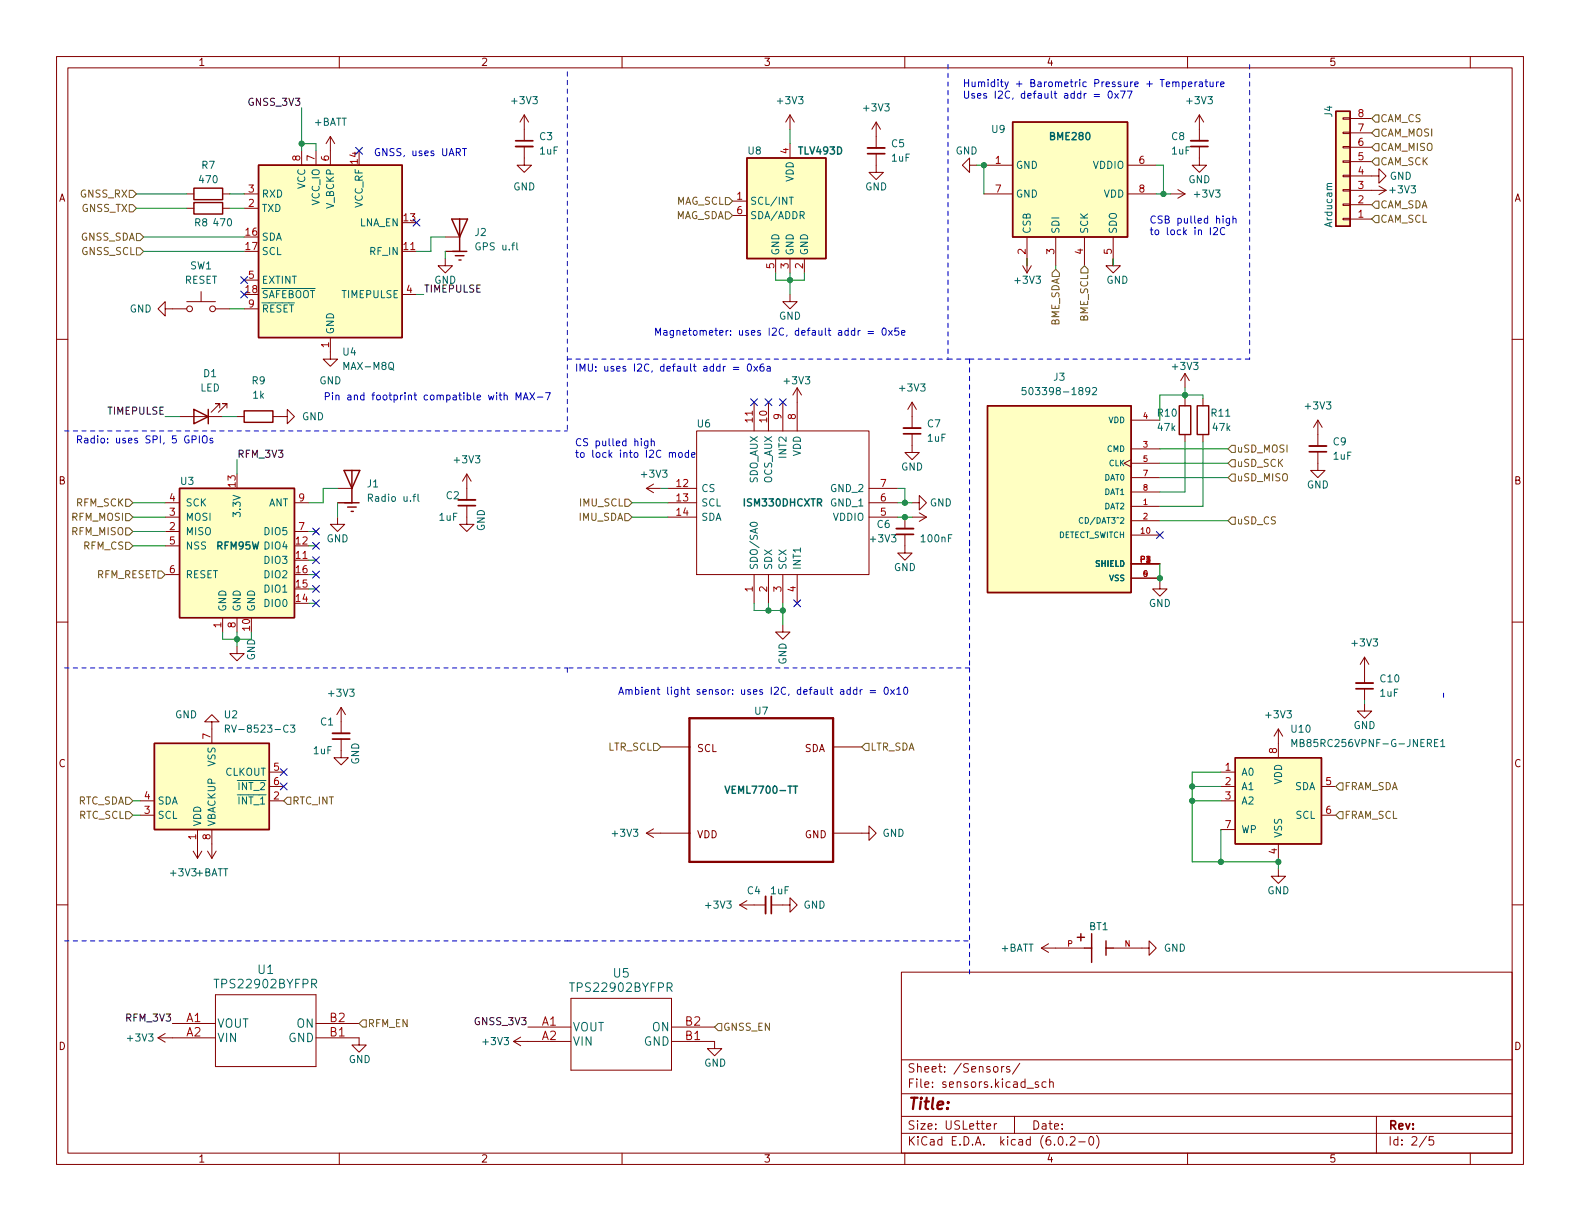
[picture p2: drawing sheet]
<svg xmlns="http://www.w3.org/2000/svg" width="279mm" height="216mm" viewBox="0 0 279 216" stroke-linecap="round" stroke-linejoin="round" font-family="sans-serif">
<defs><g id="words">
<text font-size="2.8" fill="#840000" x="160.4" y="196.2">Title:</text>
<g font-size="2.1" fill="#006464">
<text x="45.6" y="172.2">U1</text>
<text x="108.5" y="172.8">U5</text>
<text x="38.4" y="174.8">TPS22902BYFPR</text>
<text x="101.2" y="175.4">TPS22902BYFPR</text>
<text x="38.4" y="181.7">VOUT</text>
<text x="38.4" y="184.3">VIN</text>
<text x="51" y="184.3">GND</text>
<text x="52.5" y="181.7">ON</text>
<text x="101.2" y="182.4">VOUT</text>
<text x="101.2" y="184.9">VIN</text>
<text x="113.9" y="184.9">GND</text>
<text x="115.4" y="182.4">ON</text>
</g>
<g font-size="2.1" fill="#a90000">
<text x="33" y="180.7">A1</text>
<text x="33" y="183.3">A2</text>
<text x="58.4" y="183.3">B1</text>
<text x="58.4" y="180.7">B2</text>
<text x="95.8" y="181.4">A1</text>
<text x="95.8" y="183.9">A2</text>
<text x="121.2" y="183.9">B1</text>
<text x="121.2" y="181.4">B2</text>
</g>
<g font-size="2.1" fill="#840000">
<text x="160.4" y="189.7">Sheet: /Sensors/</text>
<text x="160.4" y="192.4">File: sensors.kicad_sch</text>
<text x="160.4" y="202.5">KiCad E.D.A. kicad (6.0.2-0)</text>
<text x="160.4" y="199.7">Size: USLetter</text>
<text x="182.4" y="199.7">Date:</text>
<text x="245.4" y="199.7">Rev:</text>
<text x="245.4" y="202.5">Id: 2/5</text>
</g>
<g font-size="1.8" fill="#840000">
<text x="35" y="11.6">1</text>
<text x="85" y="11.6">2</text>
<text x="135" y="11.6">3</text>
<text x="185" y="11.6">4</text>
<text x="235" y="11.6">5</text>
<text x="10.3" y="35.6">A</text>
<text x="267.7" y="35.6">A</text>
<text x="10.3" y="85.7">B</text>
<text x="267.7" y="85.7">B</text>
<text x="10.3" y="135.6">C</text>
<text x="123.3" y="133">SCL</text>
<text x="142.2" y="133">SDA</text>
<text x="267.7" y="135.6">C</text>
<text x="123.2" y="148.2">VDD</text>
<text x="142.3" y="148.2">GND</text>
<text x="10.3" y="185.7">D</text>
<text x="267.7" y="185.7">D</text>
<text x="35" y="205.6">1</text>
<text x="85" y="205.6">2</text>
<text x="135" y="205.6">3</text>
<text x="185" y="205.6">4</text>
<text x="235" y="205.6">5</text>
</g>
<g font-size="1.8" fill="#0000c2">
<text x="170.2" y="15.4">Humidity + Barometric Pressure + Temperature</text>
<text x="170.2" y="17.4">Uses I2C, default addr = 0x77</text>
<text x="66" y="27.6">GNSS, uses UART</text>
<text x="203.2" y="39.5">CSB pulled high</text>
<text x="203.2" y="41.6">to lock in I2C</text>
<text x="115.6" y="59.3">Magnetometer: uses I2C, default addr = 0x5e</text>
<text x="101.6" y="65.7">IMU: uses I2C, default addr = 0x6a</text>
<text x="57.1" y="70.8">Pin and footprint compatible with MAX-7</text>
<text x="13.3" y="78.4">Radio: uses SPI, 5 GPIOs</text>
<text x="101.6" y="78.9">CS pulled high</text>
<text x="101.6" y="80.9">to lock into I2C mode</text>
<text x="109.2" y="122.8">Ambient light sensor: uses I2C, default addr = 0x10</text>
</g>
<g font-size="1.8" fill="#0f0f0f">
<text x="44.2" y="18.7">GNSS_3V3</text>
<text x="74.9" y="51.7">TIMEPULSE</text>
<text x="19.1" y="73.3">TIMEPULSE</text>
<text x="41.9" y="80.9">RFM_3V3</text>
<text x="22.5" y="180.6">RFM_3V3</text>
<text x="84.2" y="181.3">GNSS_3V3</text>
</g>
<g font-size="1.8" fill="#006464">
<text x="55.5" y="22.2">+BATT</text>
<text x="90.6" y="18.4">+3V3</text>
<text x="137.6" y="18.4">+3V3</text>
<text x="152.9" y="19.7">+3V3</text>
<text x="175.4" y="23.5">U9</text>
<text x="210" y="18.4">+3V3</text>
<text x="235.6" y="20.7" transform="rotate(-90 235.6 20.7)">J4</text>
<text x="35.7" y="29.8">R7</text>
<text x="95.4" y="24.8">C3</text>
<text x="95.5" y="27.3">1uF</text>
<text x="132.3" y="27.3">U8</text>
<text x="141.3" y="27.3">TLV493D</text>
<text x="157.7" y="26">C5</text>
<text x="157.7" y="28.6">1uF</text>
<text x="169" y="27.3">GND</text>
<text x="179.6" y="29.8">GND</text>
<text x="185.8" y="24.8">BME280</text>
<text x="193.3" y="29.8">VDDIO</text>
<text x="207.2" y="24.8">C8</text>
<text x="207.2" y="27.3">1uF</text>
<text x="35.4" y="32.4">470</text>
<text x="46.2" y="34.9">RXD</text>
<text x="54" y="33.5" transform="rotate(-90 54 33.5)">VCC</text>
<text x="90.7" y="33.7">GND</text>
<text x="140.3" y="32.2" transform="rotate(-90 140.3 32.2)">VDD</text>
<text x="153" y="33.7">GND</text>
<text x="179.6" y="34.9">GND</text>
<text x="195.1" y="34.9">VDD</text>
<text x="210.1" y="32.4">GND</text>
<text x="211.3" y="34.9">+3V3</text>
<text x="245.7" y="31.8">GND</text>
<text x="245.9" y="34.2">+3V3</text>
<text x="34.4" y="40">R8</text>
<text x="37.9" y="40">470</text>
<text x="46.2" y="37.5">TXD</text>
<text x="56.5" y="36.3" transform="rotate(-90 56.5 36.3)">VCC_IO</text>
<text x="59.1" y="36.9" transform="rotate(-90 59.1 36.9)">V_BCKP</text>
<text x="63.5" y="40">LNA_EN</text>
<text x="64.1" y="36.8" transform="rotate(-90 64.1 36.8)">VCC_RF</text>
<text x="84" y="41.7">J2</text>
<text x="132.6" y="36.2">SCL/INT</text>
<text x="132.6" y="38.7">SDA/ADDR</text>
<text x="182.2" y="41.4" transform="rotate(-90 182.2 41.4)">CSB</text>
<text x="187.3" y="41.4" transform="rotate(-90 187.3 41.4)">SDI</text>
<text x="192.4" y="41.4" transform="rotate(-90 192.4 41.4)">SCK</text>
<text x="197.5" y="41.4" transform="rotate(-90 197.5 41.4)">SDO</text>
<text x="235.6" y="40" transform="rotate(-90 235.6 40)">Arducam</text>
<text x="33.6" y="47.6">SW1</text>
<text x="46.2" y="42.5">SDA</text>
<text x="46.2" y="45.1">SCL</text>
<text x="65.5" y="45.1">RF_IN</text>
<text x="84.4" y="44.3">GPS u.fl</text>
<text x="137.8" y="45.2" transform="rotate(-90 137.8 45.2)">GND</text>
<text x="140.3" y="45.2" transform="rotate(-90 140.3 45.2)">GND</text>
<text x="142.9" y="45.2" transform="rotate(-90 142.9 45.2)">GND</text>
<text x="32.6" y="50.2">RESET</text>
<text x="46.2" y="52.7">~{SAFEBOOT}</text>
<text x="46.2" y="50.2">EXTINT</text>
<text x="60.5" y="52.7">TIMEPULSE</text>
<text x="76.8" y="50.2">GND</text>
<text x="179.6" y="50.2">+3V3</text>
<text x="195.6" y="50.2">GND</text>
<text x="22.9" y="55.2">GND</text>
<text x="46.2" y="55.2">~{RESET}</text>
<text x="59.1" y="59.2" transform="rotate(-90 59.1 59.2)">GND</text>
<text x="137.7" y="56.5">GND</text>
<text x="60.7" y="62.9">U4</text>
<text x="61" y="65.4">MAX-M8Q</text>
<text x="207.5" y="65.4">+3V3</text>
<text x="35.4" y="69.2">LED</text>
<text x="36" y="66.7">D1</text>
<text x="44.6" y="67.9">R9</text>
<text x="44.7" y="70.5">1k</text>
<text x="56.5" y="67.9">GND</text>
<text x="138.8" y="67.9">+3V3</text>
<text x="159.2" y="69.2">+3V3</text>
<text x="182.1" y="69.8">503398-1892</text>
<text x="186.3" y="67.3">J3</text>
<text x="53.4" y="74.3">GND</text>
<text x="123.3" y="75.6">U6</text>
<text x="164" y="75.6">C7</text>
<text x="204.8" y="73.7">R10</text>
<text x="204.8" y="76.2">47k</text>
<text x="214.3" y="73.7">R11</text>
<text x="214.5" y="76.2">47k</text>
<text x="231" y="72.4">+3V3</text>
<text x="80.5" y="81.9">+3V3</text>
<text x="139.1" y="80.8" transform="rotate(-90 139.1 80.8)">INT2</text>
<text x="141.6" y="80.7" transform="rotate(-90 141.6 80.7)">VDD</text>
<text x="159.3" y="83.2">GND</text>
<text x="164.1" y="78.1">1uF</text>
<text x="235.8" y="78.7">C9</text>
<text x="235.8" y="81.3">1uF</text>
<text x="32" y="85.7">U3</text>
<text x="32.8" y="89.5">SCK</text>
<text x="47.4" y="89.5">ANT</text>
<text x="65" y="86.2">J1</text>
<text x="65.5" y="88.7">Radio u.fl</text>
<text x="78.9" y="88.3">C2</text>
<text x="113.6" y="84.5">+3V3</text>
<text x="124" y="87">CS</text>
<text x="124" y="89.5">SCL</text>
<text x="131.7" y="89.5">ISM330DHCXTR</text>
<text x="134" y="85.5" transform="rotate(-90 134 85.5)">SDO_AUX</text>
<text x="136.5" y="85.5" transform="rotate(-90 136.5 85.5)">OCS_AUX</text>
<text x="147" y="89.5">GND_1</text>
<text x="147" y="87">GND_2</text>
<text x="164.4" y="89.5">GND</text>
<text x="231.1" y="86.4">GND</text>
<text x="32.8" y="94.6">MISO</text>
<text x="32.8" y="92.1">MOSI</text>
<text x="42.5" y="91" transform="rotate(-90 42.5 91)">3.3V</text>
<text x="46.9" y="94.6">DIO5</text>
<text x="57.7" y="95.9">GND</text>
<text x="77.7" y="92.1">1uF</text>
<text x="85.7" y="93.9" transform="rotate(-90 85.7 93.9)">GND</text>
<text x="124" y="92.1">SDA</text>
<text x="147.3" y="92.1">VDDIO</text>
<text x="154" y="95.9">+3V3</text>
<text x="155.1" y="93.3">C6</text>
<text x="163" y="95.9">100nF</text>
<text x="32.8" y="97.2">NSS</text>
<text x="38.3" y="97.2">RFM95W DIO4</text>
<text x="46.9" y="99.7">DIO3</text>
<text x="134" y="100.8" transform="rotate(-90 134 100.8)">SDO/SA0</text>
<text x="136.5" y="100.8" transform="rotate(-90 136.5 100.8)">SDX</text>
<text x="139.1" y="100.8" transform="rotate(-90 139.1 100.8)">SCX</text>
<text x="141.6" y="100.8" transform="rotate(-90 141.6 100.8)">INT1</text>
<text x="158.1" y="101">GND</text>
<text x="32.8" y="102.2">RESET</text>
<text x="46.9" y="107.3">DIO0</text>
<text x="46.9" y="104.8">DIO1</text>
<text x="46.9" y="102.2">DIO2</text>
<text x="203.1" y="107.3">GND</text>
<text x="40" y="108.2" transform="rotate(-90 40 108.2)">GND</text>
<text x="42.5" y="108.2" transform="rotate(-90 42.5 108.2)">GND</text>
<text x="45.1" y="108.2" transform="rotate(-90 45.1 108.2)">GND</text>
<text x="45.1" y="116.8" transform="rotate(-90 45.1 116.8)">GND</text>
<text x="139.1" y="117.5" transform="rotate(-90 139.1 117.5)">GND</text>
<text x="239.2" y="114.3">+3V3</text>
<text x="58.2" y="123.2">+3V3</text>
<text x="244.1" y="123.2">1uF</text>
<text x="244.1" y="120.6">C10</text>
<text x="30.9" y="127">GND</text>
<text x="39.7" y="127">U2</text>
<text x="41.1" y="129.5">RV-8523-C3</text>
<text x="56.7" y="128.3">C1</text>
<text x="133.5" y="126.4">U7</text>
<text x="224" y="127">+3V3</text>
<text x="228.4" y="129.5">U10</text>
<text x="239.3" y="128.9">GND</text>
<text x="38.1" y="135.5" transform="rotate(-90 38.1 135.5)">VSS</text>
<text x="39.7" y="137.2">CLKOUT</text>
<text x="55.5" y="133.3">1uF</text>
<text x="63.5" y="135.2" transform="rotate(-90 63.5 135.2)">GND</text>
<text x="219.5" y="137.2">A0</text>
<text x="229.8" y="132.1">MB85RC256VPNF-G-JNERE1</text>
<text x="27.8" y="142.2">SDA</text>
<text x="40.9" y="142.2">~{INT_1}</text>
<text x="40.9" y="139.7">~{INT_2}</text>
<text x="128.8" y="140.3">VEML7700-TT</text>
<text x="219.5" y="139.7">A1</text>
<text x="219.5" y="142.2">A2</text>
<text x="226.7" y="138.7" transform="rotate(-90 226.7 138.7)">VDD</text>
<text x="228.9" y="139.7">SDA</text>
<text x="27.8" y="144.8">SCL</text>
<text x="35.6" y="146.2" transform="rotate(-90 35.6 146.2)">VDD</text>
<text x="38.1" y="146.2" transform="rotate(-90 38.1 146.2)">VBACKUP</text>
<text x="108.4" y="148">+3V3</text>
<text x="156" y="148">GND</text>
<text x="219.5" y="147.3">WP</text>
<text x="226.7" y="148.2" transform="rotate(-90 226.7 148.2)">VSS</text>
<text x="229.1" y="144.8">SCL</text>
<text x="30.3" y="154.9">+3V3+BATT</text>
<text x="124.9" y="160.7">+3V3</text>
<text x="132.2" y="158.1">C4</text>
<text x="136.3" y="158.1">1uF</text>
<text x="142.1" y="160.7">GND</text>
<text x="224.1" y="158.1">GND</text>
<text x="192.6" y="164.5">BT1</text>
<text x="177" y="168.3">+BATT</text>
<text x="205.8" y="168.3">GND</text>
<text x="22.7" y="184.1">+3V3</text>
<text x="85.5" y="184.8">+3V3</text>
<text x="61.6" y="188">GND</text>
<text x="124.5" y="188.6">GND</text>
</g>
<g font-size="1.8" fill="#a90000">
<text x="240.2" y="23.2">7</text>
<text x="240.2" y="20.7">8</text>
<text x="53.1" y="28.4" transform="rotate(-90 53.1 28.4)">8</text>
<text x="55.6" y="28.4" transform="rotate(-90 55.6 28.4)">7</text>
<text x="58.2" y="28.4" transform="rotate(-90 58.2 28.4)">6</text>
<text x="63.2" y="28.9" transform="rotate(-90 63.2 28.9)">14</text>
<text x="139.4" y="27.2" transform="rotate(-90 139.4 27.2)">4</text>
<text x="176" y="29">1</text>
<text x="201.4" y="29">6</text>
<text x="240.2" y="28.3">5</text>
<text x="240.2" y="25.8">6</text>
<text x="44" y="34">3</text>
<text x="130.3" y="35.3">1</text>
<text x="176" y="34">7</text>
<text x="201.4" y="34">8</text>
<text x="240.2" y="35.9">2</text>
<text x="240.2" y="33.4">3</text>
<text x="240.2" y="30.9">4</text>
<text x="43.5" y="41.7">16</text>
<text x="44" y="36.6">2</text>
<text x="71.4" y="39.1">13</text>
<text x="130.3" y="37.8">6</text>
<text x="240.2" y="38.5">1</text>
<text x="43.5" y="44.2">17</text>
<text x="71.4" y="44.2">11</text>
<text x="136.9" y="47.5" transform="rotate(-90 136.9 47.5)">5</text>
<text x="139.4" y="47.5" transform="rotate(-90 139.4 47.5)">3</text>
<text x="142" y="47.5" transform="rotate(-90 142 47.5)">2</text>
<text x="181.4" y="44.9" transform="rotate(-90 181.4 44.9)">2</text>
<text x="186.4" y="44.9" transform="rotate(-90 186.4 44.9)">3</text>
<text x="191.5" y="44.9" transform="rotate(-90 191.5 44.9)">4</text>
<text x="196.6" y="44.9" transform="rotate(-90 196.6 44.9)">5</text>
<text x="43.5" y="51.8">18</text>
<text x="44" y="49.3">5</text>
<text x="71.9" y="51.8">4</text>
<text x="44" y="54.4">9</text>
<text x="58.2" y="61.5" transform="rotate(-90 58.2 61.5)">1</text>
<text x="133.1" y="74.6" transform="rotate(-90 133.1 74.6)">11</text>
<text x="135.6" y="74.6" transform="rotate(-90 135.6 74.6)">10</text>
<text x="138.2" y="74.2" transform="rotate(-90 138.2 74.2)">9</text>
<text x="140.7" y="74.2" transform="rotate(-90 140.7 74.2)">8</text>
<text x="30" y="88.6">4</text>
<text x="41.7" y="86.1" transform="rotate(-90 41.7 86.1)">13</text>
<text x="52.8" y="88.6">9</text>
<text x="119.7" y="86.1">12</text>
<text x="119.7" y="88.6">13</text>
<text x="155.7" y="88.6">6</text>
<text x="155.7" y="86.1">7</text>
<text x="30" y="93.7">2</text>
<text x="30" y="91.2">3</text>
<text x="52.8" y="93.7">7</text>
<text x="119.7" y="91.2">14</text>
<text x="155.7" y="91.2">5</text>
<text x="30" y="96.3">5</text>
<text x="30" y="101.3">6</text>
<text x="52.4" y="98.8">11</text>
<text x="52.4" y="96.3">12</text>
<text x="52.4" y="101.3">16</text>
<text x="52.4" y="106.4">14</text>
<text x="52.4" y="103.9">15</text>
<text x="133.1" y="104.6" transform="rotate(-90 133.1 104.6)">1</text>
<text x="135.6" y="104.6" transform="rotate(-90 135.6 104.6)">2</text>
<text x="138.2" y="104.6" transform="rotate(-90 138.2 104.6)">3</text>
<text x="140.7" y="104.6" transform="rotate(-90 140.7 104.6)">4</text>
<text x="39.1" y="111" transform="rotate(-90 39.1 111)">1</text>
<text x="41.7" y="111" transform="rotate(-90 41.7 111)">8</text>
<text x="44.2" y="111.5" transform="rotate(-90 44.2 111.5)">10</text>
<text x="37.2" y="130.7" transform="rotate(-90 37.2 130.7)">7</text>
<text x="48.4" y="136.3">5</text>
<text x="216.7" y="136.3">1</text>
<text x="225.8" y="133.2" transform="rotate(-90 225.8 133.2)">8</text>
<text x="25.5" y="143.9">3</text>
<text x="25.5" y="141.4">4</text>
<text x="48.4" y="141.4">2</text>
<text x="48.4" y="138.8">6</text>
<text x="216.7" y="138.8">2</text>
<text x="216.7" y="141.4">3</text>
<text x="234.5" y="138.8">5</text>
<text x="234.5" y="143.9">6</text>
<text x="34.7" y="148.4" transform="rotate(-90 34.7 148.4)">1</text>
<text x="37.2" y="148.4" transform="rotate(-90 37.2 148.4)">8</text>
<text x="216.7" y="146.4">7</text>
<text x="225.8" y="151" transform="rotate(-90 225.8 151)">4</text>
</g>
<g font-size="1.8" fill="#725600">
<text x="244" y="21.6">CAM_CS</text>
<text x="244" y="26.7">CAM_MISO</text>
<text x="244" y="24.1">CAM_MOSI</text>
<text x="244" y="29.2">CAM_SCK</text>
<text x="14.2" y="34.9">GNSS_RX</text>
<text x="14.4" y="37.5">GNSS_TX</text>
<text x="119.2" y="38.7">MAG_SDA</text>
<text x="119.4" y="36.2">MAG_SCL</text>
<text x="244" y="36.8">CAM_SDA</text>
<text x="244" y="39.4">CAM_SCL</text>
<text x="14.2" y="42.5">GNSS_SDA</text>
<text x="14.4" y="45.1">GNSS_SCL</text>
<text x="187.3" y="57.7" transform="rotate(-90 187.3 57.7)">BME_SDA</text>
<text x="192.4" y="56.9" transform="rotate(-90 192.4 56.9)">BME_SCL</text>
<text x="218.6" y="80">uSD_MOSI</text>
<text x="218.6" y="82.5">uSD_SCK</text>
<text x="13.5" y="89.5">RFM_SCK</text>
<text x="102.5" y="89.5">IMU_SCL</text>
<text x="218.6" y="85.1">uSD_MISO</text>
<text x="12.7" y="92.1">RFM_MOSI</text>
<text x="12.7" y="94.6">RFM_MISO</text>
<text x="102.3" y="92.1">IMU_SDA</text>
<text x="218.6" y="92.7">uSD_CS</text>
<text x="14.8" y="97.2">RFM_CS</text>
<text x="17" y="102.2">RFM_RESET</text>
<text x="107.4" y="132.7">LTR_SCL</text>
<text x="153.9" y="132.7">LTR_SDA</text>
<text x="13.7" y="142.2">RTC_SDA</text>
<text x="51.6" y="142.2">RTC_INT</text>
<text x="237.7" y="139.7">FRAM_SDA</text>
<text x="13.9" y="144.8">RTC_SCL</text>
<text x="237.7" y="144.8">FRAM_SCL</text>
<text x="65" y="181.6">RFM_EN</text>
<text x="127.8" y="182.2">GNSS_EN</text>
</g>
<g font-size="1.4" fill="#006464">
<text x="196" y="74.8">VDD</text>
<text x="195.8" y="79.9">CMD</text>
<text x="196.1" y="82.4">CLK</text>
<text x="195.3" y="85">DAT0</text>
<text x="195.3" y="87.5">DAT1</text>
<text x="187" y="95.1">DETECT_SWITCH</text>
<text x="191.3" y="92.6">CD/DAT3^2</text>
<text x="195.3" y="90">DAT2</text>
<text x="193.8" y="100.2">SHIELD</text>
<text x="196.2" y="102.7">VSS</text>
</g>
<g font-size="1.4" fill="#a90000">
<text x="202.2" y="74">4</text>
<text x="202.2" y="79.1">3</text>
<text x="202.2" y="81.7">5</text>
<text x="202.2" y="89.3">1</text>
<text x="202.2" y="84.2">7</text>
<text x="202.2" y="86.7">8</text>
<text x="201.8" y="94.4">10</text>
<text x="202.2" y="91.8">2</text>
<text x="201.7" y="99.4">P1</text>
<text x="202.2" y="102">9</text>
<text x="202.6" y="99.4">2</text>
<text x="188.8" y="167.4">P</text>
<text x="198.9" y="167.4">N</text>
</g>
</g></defs>
<g fill="none" stroke="#840000" stroke-width=".18">
<path d="M10 10h259.4v195.9h-259.4zM12 12h255.4v191.9h-255.4zM60 10v2M110 10v2M160 10v2M210 10v2M260 10v2M33 34.3h1.3M33 36.8h1.3M39.4 34.3h1.2M39.4 36.8h1.2M43.2 34.3h2.5"/>
<path d="M43.2 36.8h2.5M53.3 26.7v2.5M55.9 26.7v2.5M58.4 24.1l-.7 1.3M58.4 24.1v5.1M58.4 24.1l.8 1.3M92.7 25.9v3.3h1.3l-1.3 1.3-1.3-1.3h1.3M92.7 20.3l-.8 1.3M92.7 20.3v4.6M92.7 20.3l.8 1.3M129.5 35.6h2.6M129.5 38.1h2.6"/>
<path d="M139.7 20.3l-.8 1.3M139.7 20.3v2.6M139.7 25.4v2.5M139.7 20.3l.8 1.3M154.9 27.2v3.3h1.3l-1.3 1.3-1.2-1.3h1.2M154.9 21.6l-.7 1.3M154.9 21.6v4.6M154.9 21.6l.8 1.3M171.4 29.2v-1.3l-1.2 1.3 1.2 1.3v-1.3h1.3M174 29.2h5.1M174 34.3h5.1M199.4 29.2h5.1"/>
<path d="M199.4 34.3h5.1M207 34.3h2.5M208.3 33.5l1.2 .8M209.5 34.3l-1.2 .8M212.1 25.9v3.3h1.3l-1.3 1.3-1.3-1.3h1.3M212.1 20.3v4.6M212.1 20.3l-.8 1.3M212.1 20.3l.8 1.3M237.5 20.8h1.3v.3h-1.3zM237.5 23.4h1.3v.2h-1.3zM237.5 25.9h1.3v.3h-1.3zM237.5 28.4h1.3v.3h-1.3z"/>
<path d="M237.5 31h1.3v.2h-1.3zM237.5 33.5h1.3v.3h-1.3zM237.5 36.1h1.3v.2h-1.3zM237.5 38.6h1.3v.3h-1.3zM238.8 31.1h5v-1.3l1.3 1.3-1.3 1.3v-1.3M238.8 38.7h3.8M238.8 36.2h3.8M238.8 33.7h6.3M238.8 28.6h3.8M238.8 26h3.8M238.8 23.5h3.8M238.8 21h3.8"/>
<path d="M243.8 32.9l1.3 .8M245.1 33.7l-1.3 .7M10 60h2M29.2 54.6v-1.3l-1.3 1.3 1.3 1.3v-1.3h3.8M33 53.3h5.1M35.6 51.6v1.7M38.1 54.6h2.5M43.2 49.5h2.5M43.2 54.6h2.5M58.4 59.7v3.8h1.3l-1.3 1.3-1.3-1.3h1.3M71.1 44.5h2.6M71.1 52.1h2.6"/>
<path d="M78.7 45.7v1.3h1.3l-1.3 1.3-1.2-1.3h1.2M78.7 44.5h2.6M78.7 41.9h2.6M137.2 45.7v2.6M139.7 52.1v1.2h1.3l-1.3 1.3-1.3-1.3h1.3M139.7 45.7v2.6M142.2 45.7v2.6M180.8 47l.8 1.3M181.6 41.9v6.4M182.4 47l-.8 1.3M186.7 41.9v5.1M191.8 41.9v5.1"/>
<path d="M196.8 41.9v5.1h-1.2l1.2 1.3 1.3-1.3h-1.3v-1.3M267.4 60h2M31.7 73.7h7.7M38.9 72.1v-.7h-.8h.8l-1.6 1.5M40.1 72.1v-.7h-.7h.7l-1.5 1.5M41.9 73.7h1.3M48.3 73.7h2.5v-1.3l1.3 1.3-1.3 1.2v-1.2M123.2 76.2h30.5v25.4h-30.5zM133.3 71.1v5.1M135.9 71.1v5.1M138.4 71.1v5.1M141 68.6l-.8 1.3"/>
<path d="M141 68.6v7.6M141 68.6l.7 1.3M161.3 76.7v3.3h1.3l-1.3 1.3-1.3-1.3h1.3M161.3 71.1l-.8 1.3M161.3 71.1v4.6M161.3 71.1l.8 1.3M200 79.4h5.1M200 74.3h5.1M209.5 66v2.6M209.5 70.5v1.3M209.5 76.8v1.3M209.5 66l-.7 1.3"/>
<path d="M209.5 66l.8 1.3M212.7 70.5v1.3M212.7 76.8v1.3M233 79.9v3.3h1.3l-1.3 1.3-1.2-1.3h1.2M233 74.3v4.6M233 74.3l-.7 1.3M233 74.3l.8 1.3M29.2 88.9h2.5M29.2 91.4h2.5M29.2 94h2.5M29.2 96.5h2.5M52.1 88.9h2.5"/>
<path d="M52.1 99.1h2.5M52.1 94h2.5M59.7 91.4v1.3h1.3l-1.3 1.3-1.3-1.3h1.3M59.7 86.4h2.5M59.7 88.9h2.5M82.5 89.4v3.3h1.3l-1.3 1.3-1.2-1.3h1.2M82.5 83.8v4.6M82.5 83.8l-.7 1.3M82.5 83.8l.8 1.3M114.3 86.4h2.5M114.3 86.4l1.3 .7M115.6 85.6l-1.3 .8"/>
<path d="M118.1 86.4h5.1M118.1 88.9h5.1M118.1 91.4h5.1M153.7 86.4h5M153.7 88.9h5M153.7 91.4h5M160 94.5v3.3h1.3l-1.3 1.3-1.3-1.3h1.3M160 91.4v2.1M161.3 88.9h1.3v-1.3l1.2 1.3-1.2 1.3v-1.3M161.3 91.4h2.5M162.6 90.7l1.2 .7M163.8 91.4l-1.2 .8"/>
<path d="M200 81.3l-1.2 .6 1.2 .7M200 89.5h5.1M200 94.6h5.1M200 92.1h5.1M200 81.9h5.1M200 84.5h5.1M200 87h5.1M200 99.7h5.1M10 110h2M29.2 101.6h2.5M39.4 109.2v2.6M41.9 114.3v1.3h1.3l-1.3 1.2-1.3-1.2h1.3"/>
<path d="M41.9 109.2v2.6M133.3 101.6v5.1M135.9 101.6v5.1M138.4 110.5v1.3h1.3l-1.3 1.2-1.2-1.2h1.2M138.4 101.6v5.1M141 101.6v5.1M200 102.2h5.1M205.1 102.9v1.2h1.3l-1.3 1.3-1.3-1.3h1.3M241.3 116.2l-.8 1.3M241.3 116.2v4.6M241.3 116.2l.8 1.3M267.4 110h2"/>
<path d="M37.5 127.6h1.2l-1.2-1.2-1.3 1.2h1.3v3.8M47.6 136.5h2.6M47.6 139.1h2.6M60.3 130.7v3.3h1.3l-1.3 1.3-1.2-1.3h1.2M60.3 125.1v4.6M60.3 125.1l-.7 1.3M60.3 125.1l.8 1.3M116.8 132.1h5.1M147.3 132.1h5.1M215.9 136.5h2.5M215.9 139.1h2.5M226.1 128.9v5.1"/>
<path d="M226.1 128.9l-.8 1.3M226.1 128.9l.7 1.3M233.7 139.1h2.5M241.3 124.5v1.2h1.3l-1.3 1.3-1.3-1.3h1.3M241.3 121.8v2M10 160h2M24.8 141.6h2.5M24.8 144.1h2.5M34.2 150.5l.7 1.3M34.9 146.7v5.1M35.7 150.5l-.8 1.3M36.7 150.5l.8 1.3"/>
<path d="M37.5 146.7v5.1M38.2 150.5l-.7 1.3M47.6 141.6h2.6M114.3 147.3h7.6M114.3 147.3l1.3 .8M115.6 146.6l-1.3 .7M132.1 159.3l-1.3 .7M147.3 147.3h6.4v-1.2l1.2 1.2-1.2 1.3v-1.3M215.9 141.6h2.5M215.9 146.7h2.5M226.1 153.7v1.2h1.2l-1.2 1.3-1.3-1.3h1.3M226.1 149.2v2.6"/>
<path d="M233.7 144.1h2.5M267.4 160h2M38.1 175.9h17.8v12.7h-17.8zM101 176.5h17.7v12.7h-17.7zM130.8 160h4.6M130.8 160l1.3 .8M136.4 160h3.3v-1.2l1.3 1.2-1.3 1.3v-1.3M159.4 171.9h108v32h-108zM184.1 167.6h7.7M184.1 167.6l1.3 .8M185.4 166.9l-1.3 .7M196.8 167.6h6.4v-1.2l1.3 1.2-1.3 1.3v-1.3"/>
<path d="M27.9 183.5l1.3 .8M27.9 183.5h10.2M29.2 182.8l-1.3 .7M30.5 181h7.6M55.9 183.5h7.6v1.3h1.3l-1.3 1.3-1.3-1.3h1.3M55.9 181h7.6M90.8 184.2h10.2M90.8 184.2l1.3 .7M92.1 183.4l-1.3 .8M93.3 181.6h7.7M118.7 184.2h7.7v1.2h1.2l-1.2 1.3-1.3-1.3h1.3M118.7 181.6h7.7"/>
<path d="M159.4 197.4h108M159.4 193.4h108M159.4 187.4h108M174.5 199.2l.7-.2-.1-.3h-.4l-.2 .2v.7h.6M175.8 198.7v1M176.3 198.7h-.3l-.2 .3M177.1 188.6v1M177.5 188.6l-.2 .1-.2 .2M178.5 188.7l-.3-.1-.2 .2v.2l.5 .1v.4h-.5M179.4 197.4v3M180.3 188l-1.3 1.9M181.6 192.4h1.2"/>
<path d="M183.6 191.4l-.3-.1-.3 .2 .1 .2 .5 .2v.3h-.6M185 191.4l-.5-.1-.2 .3v.4l.1 .2h.6M185.6 191.4l.2-.1 .4 .1 .1 .9M185.6 190.8v1.5M243.4 197.4v6.5M60 203.9v2M110 203.9v2M159.4 200.4h108M160 203.9v2M187.3 201h.2a.81 .81 0 0 1 .6 .6 .81 .81 0 0 1-.3 .8l-.2 .1a.81 .81 0 0 1-.6-.6 .81 .81 0 0 1 .3-.9zM188.6 202.3v.2M189.3 201.1l.5-.1 .2 .1 .1 .3-.9 1.1h.9"/>
<path d="M190.8 201.9h1.1M192.8 201h.1a.81 .81 0 0 1 .6 .6 .81 .81 0 0 1-.3 .8l-.2 .1a.81 .81 0 0 1-.5-.6 .81 .81 0 0 1 .3-.9zM193.9 200.8a1.72 1.72 0 0 1 0 2.2M210 203.9v2M252.3 200.9l-1.3 1.9M253.5 201h-.7l-.1 .7 .2-.2 .5 .1 .1 .2v.5l-.2 .2-.6-.2M260 203.9v2"/>
<circle cx="33.5" cy="54.6" r=".51"/>
<circle cx="37.6" cy="54.6" r=".51"/>
</g>
<g fill="#ffffc2" stroke="#ffffc2" stroke-width=".18">
<path d="M236.2 19.7h2.6v20.3h-2.6z"/>
<path d="M179.1 21.6h20.3v20.3h-20.3z"/>
<path d="M174.6 71.8h25.4v33h-25.4z"/>
<path d="M218.4 134h15.3v15.2h-15.3z"/>
<path d="M27.3 131.4h20.3v15.3h-20.3z"/>
<path d="M132.1 27.9h13.9v17.8h-13.9z"/>
<path d="M45.7 29.2h25.4v30.5h-25.4z"/>
<path d="M31.7 86.4h20.4v22.8h-20.4z"/>
</g>
<g fill="none" stroke="#840000" stroke-width=".25">
<path d="M236.2 19.7h2.6v20.3h-2.6zM34.3 33.3h5.1v2h-5.1zM34.3 35.8h5.1v2h-5.1zM45.7 29.2h25.4v30.5h-25.4zM79.9 38.7h2.8l-1.4 3.2zM81.3 38.7v5.8M132.1 27.9h13.9v17.8h-13.9zM179.1 21.6h20.3v20.3h-20.3zM80 44.5h2.5M80.5 45.2h1.5M81.2 46h.3M34.3 72.4l2.5 1.3-2.5 1.2z"/>
<path d="M36.8 72.4v2.5M43.2 72.6h5.1v2.1h-5.1zM174.6 71.8h25.4v33h-25.4zM208.5 71.8h2.1v5h-2.1zM211.7 71.8h2v5h-2zM31.7 86.4h20.4v22.8h-20.4zM60.8 83.2h2.8l-1.4 3.2zM61 88.9h2.5M61.5 89.7h1.5M62.1 90.4h.4M62.2 83.2v5.7M27.3 131.4h20.3v15.3h-20.3z"/>
<path d="M218.4 134h15.3v15.2h-15.3zM190.5 165.7h1.3M191.1 165.1v1.3M191.8 167.6h1.2M193 165.1v5.1M195.6 167.6h1.2M195.6 166.4v2.5"/>
</g>
<path d="M91.2 25.9h3M153.4 26.2h3.1M210.6 24.9h3M159.8 75.7h3M231.5 78.9h3.1M81 88.4h3.1M158.5 93.5h3M58.8 129.7h3M239.8 120.8h3M135.4 158.5v3" fill="none" stroke="#840000" stroke-width=".33"/>
<path d="M91.2 24.9h3M153.4 27.2h3.1M210.6 25.9h3M159.8 76.7h3M231.5 79.9h3.1M81 89.4h3.1M158.5 94.5h3M58.8 130.7h3M239.8 121.8h3M136.4 158.5v3" fill="none" stroke="#840000" stroke-width=".3"/>
<path d="M121.9 127h25.4v25.4h-25.4z" fill="none" stroke="#840000" stroke-width=".41"/>
<path d="M128.2 139l.4 1.3 .5-1.3M140.3 139h.7" fill="none" stroke="#006464" stroke-width=".25"/>
<g fill="none" stroke="#006464" stroke-width=".18">
<path d="M139.6 34.9h.7M91.4 42.9v1.1l.2 .2M181.4 68.5h-.6l-.1 .6 .2-.1 .4 .1 .2 .1-.1 .5-.2 .1-.5-.1M193.2 68.6l.5-.1 .2 .4-.8 .9h.8M73.9 87.4v1.1l.2 .1M132.7 92.5a.75 .75 0 0 1 1.2 .3 .72 .72 0 0 1-1.2-.1zM39.9 128.9l.6-.1 .1-.2-.1-.3-.6-.1v1.3M40.2 128.9l.4 .6M51.4 128.2h.7l-.4 .5 .4 .1v.6l-.2 .1-.5-.1M228.5 132v-1.3l.4 1 .4-1v1.3M254.3 130.7h-.6v1.3h.6M254.8 131.1l.3-.4v1.3"/>
<path d="M254.8 132h.7"/>
</g>
<g fill="none" stroke="#725600" stroke-width=".18">
<path d="M22.9 33.7h.6l.6 .6-.6 .6h-.6zM22.9 36.2h.6l.6 .6-.6 .7h-.6zM128.3 37.5h.6l.6 .6-.6 .6h-.6zM128.3 34.9h.6l.6 .7-.6 .6h-.6zM243.2 25.4h.6v1.3h-.6l-.6-.7zM243.2 22.9h.6v1.2h-.6l-.6-.6zM243.2 27.9h.6v1.3h-.6l-.6-.6zM243.2 20.3h.6v1.3h-.6l-.6-.6zM243.2 35.6h.6v1.2h-.6l-.6-.6zM243.2 38.1h.6v1.3h-.6l-.6-.7zM24.1 43.8h.7l.6 .7-.6 .6h-.7zM24.1 41.3h.7l.6 .6-.6 .6h-.7z"/>
<path d="M186.7 47.6l.6 .7v.6h-1.2v-.6zM191.8 47l.6 .6v.7h-1.3v-.7zM217.8 78.7h.6v1.3h-.6l-.6-.6zM22.2 88.3h.7l.6 .6-.6 .6h-.7zM22.2 90.8h.7l.6 .6-.6 .7h-.7zM22.2 95.9h.7l.6 .6-.6 .7h-.7zM22.2 93.3h.7l.6 .7-.6 .6h-.7zM110.5 90.8h.6l.7 .6-.7 .7h-.6zM110.5 88.3h.6l.7 .6-.7 .6h-.6zM217.8 83.8h.6v1.3h-.6l-.6-.6zM217.8 91.4h.6v1.3h-.6l-.6-.6zM217.8 81.3h.6v1.3h-.6l-.6-.7z"/>
<path d="M27.9 101h.7l.6 .6-.6 .6h-.7zM115.6 131.4h.6l.6 .7-.6 .6h-.6zM153 131.4h.7v1.3h-.7l-.6-.6zM236.2 139.1l.7-.7h.6v1.3h-.6zM22.2 141h.7l.6 .6-.6 .6h-.7zM22.2 143.5h.7l.6 .6-.6 .7h-.7zM50.2 141.6l.6-.6h.6v1.2h-.6zM236.2 144.1l.7-.6h.6v1.3h-.6zM64.1 180.3h.7v1.3h-.7l-.6-.6zM127 181h.6v1.2h-.6l-.6-.6z"/>
</g>
<g fill="none" stroke="#0000c2" stroke-width=".18">
<path d="M193.5 16.7h.9M193.5 17.1h.9M196.1 16.2l.2-.1a.68 .68 0 0 1 .4 .6 .68 .68 0 0 1-.4 .7l-.2-.2-.1-.3zM197.1 16.5l.7 .9M197.8 16.5l-.7 .9M198.1 16.1h.9l-.6 1.3M199.3 16.1h.9l-.6 1.3M207.4 14.6l.2-.1h.3v.8M207.9 14.7l.2-.2h.3l.1 .8M209.1 14.5h.3l.3 .2-.1 .6h-.5M209.1 14.5v1.2M210.2 14.9l.6-.1-.1-.3h-.3l-.2 .2v.6h.5"/>
<path d="M211.3 14.5v.8M211.7 14.5l-.4 .2M212.1 14.5h.5l.1 .8M212.7 14.8h-.5l-.2 .2 .2 .3h.5M213.1 14.5h.5M213.3 14.1v1l.3 .2M214 14.5v.8h.3l.2-.1M214.5 14.5v.8M215.1 14.5v.8M215.5 14.5l-.4 .2M215.9 14.9l.6-.1-.1-.3h-.4l-.1 .2v.6h.5M81.8 26.3h.7"/>
<path d="M82.1 26.3v1.2M217.4 38.6v1l-.2 .3-.3-.1M217.4 38.7l-.3-.1-.3 .3 .1 .5h.5M218 38.7l.2-.1 .3 .1 .1 .8M218 38.2v1.3M151.8 58.4v.9M152.1 58.4l-.3 .3M153.5 58.6h1M153.5 59h1M156.1 58.1l.2-.1a.68 .68 0 0 1 .4 .6 .68 .68 0 0 1-.4 .7l-.2-.1-.1-.4zM157.1 58.4l.7 .9M157.8 58.4l-.7 .9"/>
<path d="M158.9 58h-.6l-.1 .6 .2-.1 .4 .1 .1 .1v.5l-.2 .1-.5-.1M159.4 58.9l.6-.2v-.2l-.4-.1-.2 .2 .1 .6h.5M214 40.2v1.3M214.6 40.4l.5-.2 .2 .4-.8 .9h.8M216.6 40.4a.6 .6 0 0 0-.9 .4 .6 .6 0 0 0 .6 .7l.3-.1M34 77.7h.6l.1-.2-.1-.3-.6-.1v1.2M35.2 77.1v1.2M36 77.1h.1a.43 .43 0 0 1 .5 .4v.4a.42 .42 0 0 1-.4 .4 .42 .42 0 0 1-.4-.4v-.4zM37.6 77.5h-.3l-.2 .2 .1 .1 .4 .2v.3h-.5M89.2 70l.1-.1h.3l.1 .8M91.3 70.7v-1.3l.4 .9 .4-.9v1.3M92.5 70.7l.5-1.3 .4 1.3"/>
<path d="M92.7 70.3h.6M93.7 69.4l.8 1.3M94.5 69.4l-.8 1.3M95 70.2h1M96.5 69.4h.8l-.5 1.3M114.6 78v1l-.3 .2h-.3M114.6 78h-.4l-.2 .2 .1 .6h.5M115.2 78.1l.1-.1h.3l.1 .8M115.2 77.6v1.2M121.8 79.6v1.3M129.7 65h.9M129.7 65.3h.9"/>
<path d="M132.3 64.4h.2a.68 .68 0 0 1 .4 .6 .68 .68 0 0 1-.4 .6 .84 .84 0 0 1-.2-1.2zM133.3 64.8l.7 .8M134 64.8l-.7 .8M135 64.4h-.4a.85 .85 0 0 0 0 1.2l.5-.1v-.4l-.2-.3h-.3l-.2 .3M135.7 64.8h.4l.1 .8M136.2 65.1h-.4l-.2 .2 .2 .3h.4M118.4 80.1l.1-.1 .4 .1v.8M118.9 80.2l.2-.2 .3 .1 .1 .8M120.1 80.1l.3-.1 .3 .3v.3l-.3 .3-.3-.1-.1-.2zM121.8 80.1l-.4-.1-.3 .3 .2 .5h.5M122.3 80.4l.6-.1-.1-.2-.3-.1-.2 .2 .1 .6h.4M150.4 122l-.4-.1-.2 .3 .1 .5h.5"/>
<path d="M150.4 121.5v1.3M151.5 122l-.4-.1-.2 .3 .1 .5h.5M151.5 121.5v1.3M152.1 121.9v.9M152.5 121.9l-.4 .3M153.9 122.1h.9M153.9 122.5h.9M156.5 121.6l.1-.1a.68 .68 0 0 1 .5 .6 .68 .68 0 0 1-.5 .7l-.1-.1-.2-.4zM157.5 121.9l.7 .9M158.2 121.9l-.7 .9M158.6 121.9l.3-.4v1.3M158.6 122.8h.7"/>
<path d="M159.9 121.6l.2-.1a.68 .68 0 0 1 .4 .6 .68 .68 0 0 1-.4 .7l-.2-.1-.1-.4z"/>
</g>
<g fill="none" stroke="#0000c2" stroke-width=".18" stroke-dasharray=".8 .8">
<path d="M100.3 12.7v63.5M167.6 11.4v52.1M221 11.4v52.1M11.4 76.2h88.9M100.3 63.5h67.3M167.6 63.5h3.8M171.4 63.5v54.6M171.4 63.5h49.6M171.4 96.5v-1.2M11.4 118.1h88.9M100.3 118.1v1.3M171.4 118.1h-71.1"/>
<path d="M171.4 118.1v54.6M255.3 122.6v1.2M11.4 166.4h88.9M100.3 166.4h71.1"/>
</g>
<g fill="none" stroke="#009600" stroke-width=".18">
<path d="M53.3 19.1v7.6M24.1 36.8h8.9M24.1 34.3h8.9M40.6 36.8h2.6M40.6 34.3h2.6M53.3 25.4h2.6v1.3M139.7 22.9v2.5M172.7 29.2h1.3v5.1M204.5 34.3h2.5M204.5 29.2h1.2v5.1M25.4 41.9h17.8M25.4 44.5h17.8"/>
<path d="M40.6 54.6h2.6M73.7 52.1h1.2M78.7 41.9h-2.5v2.6h-2.5M78.7 44.5v1.2M137.2 48.3v1.2h5v-1.2M139.7 48.3v3.8M181.6 45.7v1.3M186.7 47v.6M196.8 45.7v1.3M29.2 73.7h2.5M39.4 73.7h2.5M205.1 79.4h12.1"/>
<path d="M209.5 68.6v1.9M209.5 78.1v8.9h-4.4M212.7 70.5v-.6h-7.6v4.4M212.7 78.1v11.4h-7.6M23.5 88.9h5.7M23.5 91.4h5.7M23.5 94h5.7M23.5 96.5h5.7M41.9 81.3v2.5M54.6 94h1.3M54.6 96.5h1.3M54.6 99.1h1.3"/>
<path d="M59.7 86.4h-2.6v2.5h-2.5M59.7 88.9v2.5M111.8 88.9h6.3M111.8 91.4h6.3M116.8 86.4h1.3M158.7 88.9h2.6M158.7 91.4h2.6M158.7 86.4h1.3v2.5M205.1 99.7v3.2M205.1 84.5h12.1M205.1 81.9h12.1M205.1 92.1h12.1"/>
<path d="M39.4 111.8v1.2h5v-1.2M41.9 111.8v2.5M54.6 104.1h1.3M54.6 106.7h1.3M54.6 101.6h1.3M133.3 106.7v1.3h5.1M135.9 106.7v1.3M138.4 106.7v3.8M210.8 139.1h5.1M215.9 136.5h-5.1v15.9h15.3M241.3 123.8v.7M23.5 141.6h1.3"/>
<path d="M23.5 144.1h1.3M210.8 141.6h5.1M215.9 146.7v5.7M226.1 151.8v1.9"/>
</g>
<g fill="none" stroke="#000084" stroke-width=".18">
<path d="M62.9 26.1l1.2 1.2M64.1 26.1l-1.2 1.2M73.1 38.8l1.2 1.2M74.3 38.8l-1.2 1.2M42.6 51.5l1.2 1.2M42.6 48.9l1.2 1.2M43.8 51.5l-1.2 1.2M43.8 48.9l-1.2 1.2M132.7 70.5l1.3 1.2M134 70.5l-1.3 1.2M135.3 70.5l1.2 1.2M136.5 70.5l-1.2 1.2"/>
<path d="M137.8 70.5l1.2 1.2M139 70.5l-1.2 1.2M55.3 98.5l1.2 1.2M55.3 95.9l1.2 1.2M55.3 93.4l1.2 1.2M56.5 98.5l-1.2 1.2M56.5 95.9l-1.2 1.2M56.5 93.4l-1.2 1.2M204.5 94l1.2 1.2M205.7 94l-1.2 1.2M55.3 103.5l1.2 1.2M55.3 106.1l1.2 1.2"/>
<path d="M55.3 101l1.2 1.2M56.5 103.5l-1.2 1.2M56.5 106.1l-1.2 1.2M56.5 101l-1.2 1.2M140.4 106.1l1.2 1.2M141.6 106.1l-1.2 1.2M49.6 135.9l1.2 1.2M49.6 138.5l1.2 1.2M50.8 135.9l-1.2 1.2M50.8 138.5l-1.2 1.2"/>
</g>
<g fill="#009600" stroke="#009600" stroke-width=".18">
<circle cx="135.9" cy="108" r=".46"/>
<circle cx="138.4" cy="108" r=".46"/>
<circle cx="41.9" cy="113" r=".46"/>
<circle cx="53.3" cy="25.4" r=".46"/>
<circle cx="160" cy="88.9" r=".46"/>
<circle cx="160" cy="91.4" r=".46"/>
<circle cx="139.7" cy="49.5" r=".46"/>
<circle cx="210.8" cy="139.1" r=".46"/>
<circle cx="210.8" cy="141.6" r=".46"/>
<circle cx="215.9" cy="152.4" r=".46"/>
<circle cx="226.1" cy="152.4" r=".46"/>
<circle cx="205.1" cy="102.2" r=".46"/>
<circle cx="209.5" cy="69.9" r=".46"/>
<circle cx="174" cy="29.2" r=".46"/>
<circle cx="205.7" cy="34.3" r=".46"/>
</g>
<use href="#words"/>
</svg>
